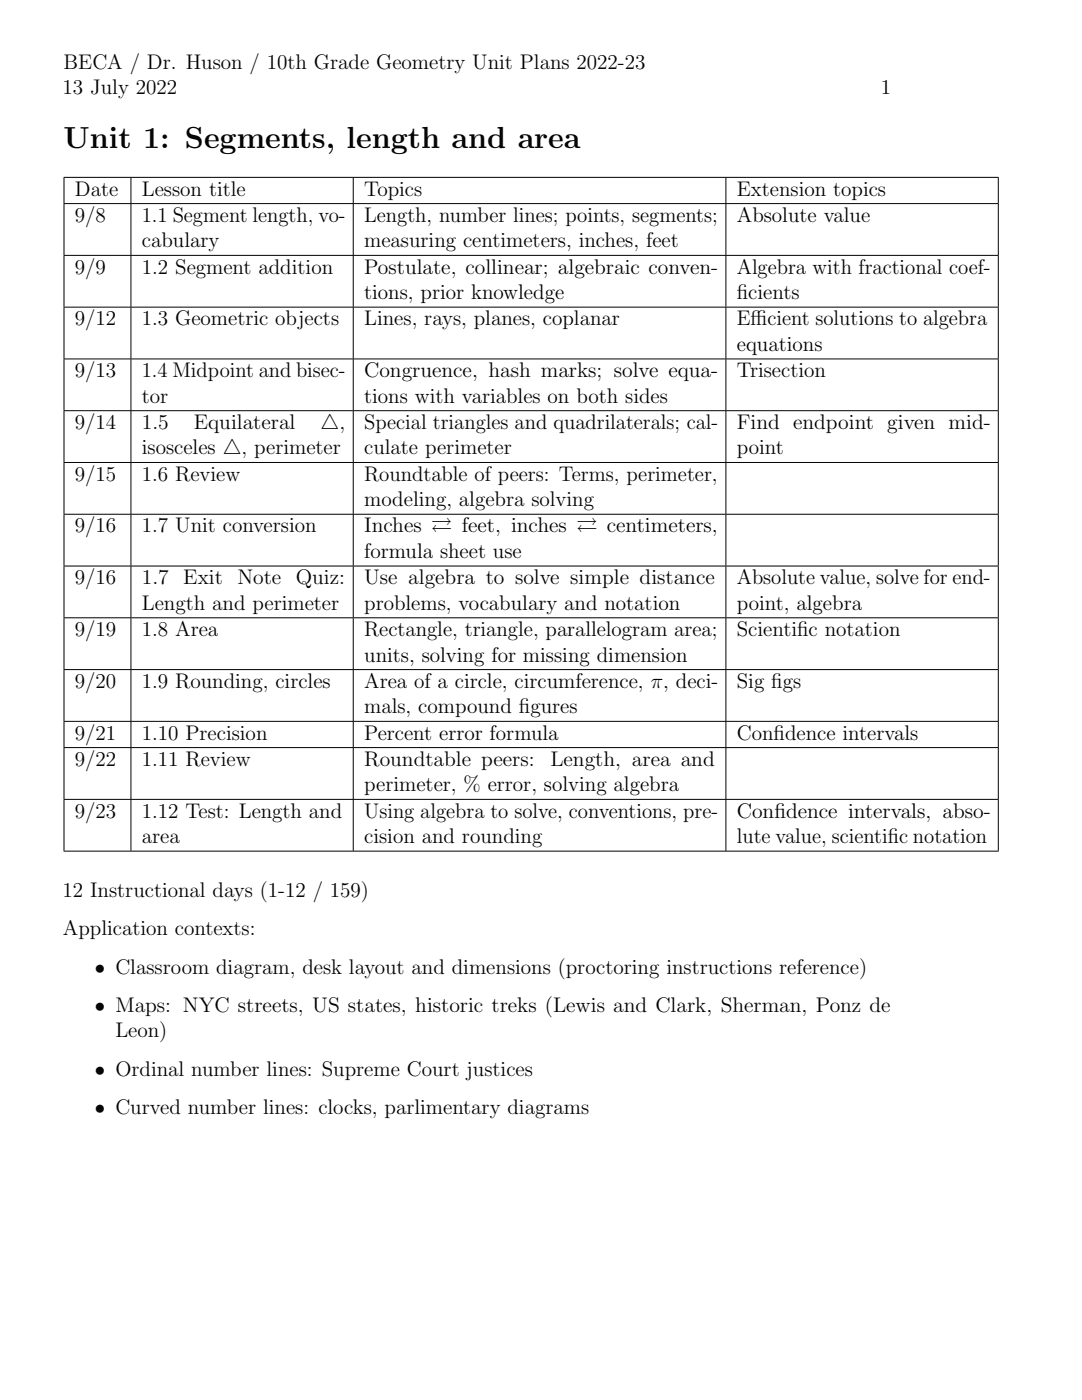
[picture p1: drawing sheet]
<svg xmlns="http://www.w3.org/2000/svg" width="216mm" height="279mm" viewBox="0 0 216 279" stroke-linecap="round" stroke-linejoin="round" font-family="sans-serif">
<defs><g id="words">
<text font-size="6.1" x="12.7" y="29.6">Unit 1: Segments, length and area</text>
<g font-size="4.2">
<text x="12.7" y="13.7">BECA / Dr. Huson / 10th Grade Geometry Unit Plans 2022-23</text>
<text x="12.5" y="18.8">13 July 2022</text>
<text x="175.7" y="18.8">1</text>
<text x="14.9" y="39">Date</text>
<text x="28.3" y="39">Lesson title</text>
<text x="72.7" y="39">Topics</text>
<text x="147" y="39">Extension topics</text>
<text x="14.9" y="44.3">9/8</text>
<text x="28.3" y="44.3">1.1 Segment length, vo-</text>
<text x="72.7" y="44.3">Length, number lines; points, segments;</text>
<text x="147" y="44.3">Absolute value</text>
<text x="28.3" y="49.4">cabulary</text>
<text x="72.7" y="49.4">measuring centimeters, inches, feet</text>
<text x="14.9" y="54.6">9/9</text>
<text x="28.3" y="54.6">1.2 Segment addition</text>
<text x="72.7" y="54.6">Postulate, collinear; algebraic conven-</text>
<text x="72.7" y="59.7">tions, prior knowledge</text>
<text x="147" y="54.6">Algebra with fractional coef-</text>
<text x="147" y="59.7">f</text>
<text x="147" y="59.7">icients</text>
<text x="14.9" y="64.9">9/12</text>
<text x="28.3" y="64.9">1.3 Geometric objects</text>
<text x="72.7" y="64.9">Lines, rays, planes, coplanar</text>
<text x="147" y="64.9">Ef</text>
<text x="149.8" y="64.9">f</text>
<text x="149.8" y="64.9">icient solutions to algebra</text>
<text x="147" y="70">equations</text>
<text x="14.9" y="75.3">9/13</text>
<text x="28.3" y="75.3">1.4 Midpoint and bisec-</text>
<text x="72.7" y="75.3">Congruence, hash marks; solve equa-</text>
<text x="147" y="75.3">Trisection</text>
<text x="28.3" y="80.4">tor</text>
<text x="72.7" y="80.4">tions with variables on both sides</text>
<text x="14.9" y="85.6">9/14</text>
<text x="28.3" y="85.6">1.5</text>
<text x="38.7" y="85.6">Equilateral</text>
<text x="64" y="85.6">△,</text>
<text x="72.7" y="85.6">Special triangles and quadrilaterals; cal-</text>
<text x="147" y="85.6">Find endpoint given mid-</text>
<text x="14.9" y="95.9">9/15</text>
<text x="28.3" y="90.7">isosceles △, perimeter</text>
<text x="28.3" y="95.9">1.6 Review</text>
<text x="72.7" y="90.7">culate perimeter</text>
<text x="72.7" y="95.9">Roundtable of peers: Terms, perimeter,</text>
<text x="147" y="90.7">point</text>
<text x="72.7" y="101">modeling, algebra solving</text>
<text x="14.9" y="106.3">9/16</text>
<text x="28.3" y="106.3">1.7 Unit conversion</text>
<text x="72.7" y="106.3">Inches ⇄ feet, inches ⇄ centimeters,</text>
<text x="72.7" y="111.4">formula sheet use</text>
<text x="14.9" y="116.6">9/16</text>
<text x="28.3" y="116.6">1.7 Exit Note Quiz:</text>
<text x="72.7" y="116.6">Use algebra to solve simple distance</text>
<text x="147" y="116.6">Absolute value, solve for end-</text>
<text x="28.3" y="121.7">Length and perimeter</text>
<text x="72.7" y="121.7">problems, vocabulary and notation</text>
<text x="147" y="121.7">point, algebra</text>
<text x="14.9" y="126.9">9/19</text>
<text x="28.3" y="126.9">1.8 Area</text>
<text x="72.7" y="126.9">Rectangle, triangle, parallelogram area;</text>
<text x="147" y="126.9">Scientif</text>
<text x="159.1" y="126.9">ic notation</text>
<text x="14.9" y="137.3">9/20</text>
<text x="28.3" y="137.3">1.9 Rounding, circles</text>
<text x="72.7" y="132">units, solving for missing dimension</text>
<text x="72.7" y="137.3">Area of a circle, circumference, π, deci-</text>
<text x="147" y="137.3">Sig f</text>
<text x="153.9" y="137.3">igs</text>
<text x="72.7" y="142.4">mals, compound f</text>
<text x="103.5" y="142.4">igures</text>
<text x="14.9" y="147.6">9/21</text>
<text x="28.3" y="147.6">1.10 Precision</text>
<text x="72.7" y="147.6">Percent error formula</text>
<text x="147" y="147.6">Conf</text>
<text x="154.4" y="147.6">idence intervals</text>
<text x="14.9" y="152.8">9/22</text>
<text x="28.3" y="152.8">1.11 Review</text>
<text x="72.7" y="152.8">Roundtable peers:</text>
<text x="109.8" y="152.8">Length, area and</text>
<text x="72.7" y="157.9">perimeter, % error, solving algebra</text>
<text x="14.9" y="163.2">9/23</text>
<text x="28.3" y="163.2">1.12 Test: Length and</text>
<text x="72.7" y="163.2">Using algebra to solve, conventions, pre-</text>
<text x="147" y="163.2">Conf</text>
<text x="154.5" y="163.2">idence intervals, abso-</text>
<text x="28.3" y="168.3">area</text>
<text x="72.7" y="168.3">cision and rounding</text>
<text x="147" y="168.3">lute value, scientif</text>
<text x="177.2" y="168.3">ic notation</text>
<text x="12.5" y="179">12 Instructional days (1-12 / 159)</text>
<text x="12.5" y="186.6">Application contexts:</text>
<text x="18.9" y="194.3">• Classroom diagram, desk layout and dimensions (proctoring instructions reference)</text>
<text x="18.9" y="201.9">• Maps: NYC streets, US states, historic treks (Lewis and Clark, Sherman, Ponz de</text>
<text x="23" y="207">Leon)</text>
<text x="18.9" y="214.7">• Ordinal number lines: Supreme Court justices</text>
<text x="18.9" y="222.3">• Curved number lines: clocks, parlimentary diagrams</text>
</g>
</g></defs>
<g fill="none" stroke="#000" stroke-width=".2">
<path d="M12.7 35.4h186.6M12.8 35.5v5.1M26.1 35.5v5.1M70.5 35.5v5.1M144.8 35.5v5.1M199.2 35.5v5.1M12.7 40.6h186.6M12.7 51h186.6M12.8 40.7v10.2M12.8 51v10.2M26.1 40.7v10.2M26.1 51v10.2"/>
<path d="M70.5 40.7v10.2M70.5 51v10.2M144.8 40.7v10.2M144.8 51v10.2M199.2 40.7v10.2M199.2 51v10.2M12.7 61.3h186.6M12.7 71.6h186.6M12.8 61.4v10.2M12.8 71.7v10.2M26.1 61.4v10.2M26.1 71.7v10.2"/>
<path d="M70.5 61.4v10.2M70.5 71.7v10.2M144.8 61.4v10.2M144.8 71.7v10.2M199.2 61.4v10.2M199.2 71.7v10.2M12.7 82h186.6M12.7 92.3h186.6M12.8 82v10.2M12.8 92.4v10.2M26.1 82v10.2M26.1 92.4v10.2"/>
<path d="M70.5 82v10.2M70.5 92.4v10.2M144.8 82v10.2M144.8 92.4v10.2M199.2 82v10.2M199.2 92.4v10.2M12.7 102.6h186.6M12.7 113h186.6M12.8 102.7v10.2M12.8 113v10.2M26.1 102.7v10.2M26.1 113v10.2"/>
<path d="M70.5 102.7v10.2M70.5 113v10.2M144.8 102.7v10.2M144.8 113v10.2M199.2 102.7v10.2M199.2 113v10.2M12.7 123.3h186.6M12.7 133.6h186.6M12.8 123.4v10.2M12.8 133.7v10.2M26.1 123.4v10.2M26.1 133.7v10.2"/>
<path d="M70.5 123.4v10.2M70.5 133.7v10.2M144.8 123.4v10.2M144.8 133.7v10.2M199.2 123.4v10.2M199.2 133.7v10.2M12.7 144h186.6M12.7 149.2h186.6M12.7 159.5h186.6M12.8 144v5.1M12.8 149.3v10.2M12.8 159.6v10.2"/>
<path d="M26.1 144v5.1M26.1 149.3v10.2M26.1 159.6v10.2M70.5 144v5.1M70.5 149.3v10.2M70.5 159.6v10.2M144.8 144v5.1M144.8 149.3v10.2M144.8 159.6v10.2M199.2 144v5.1M199.2 149.3v10.2M199.2 159.6v10.2"/>
<path d="M12.7 169.9h186.6"/>
</g>
<use href="#words"/>
</svg>
